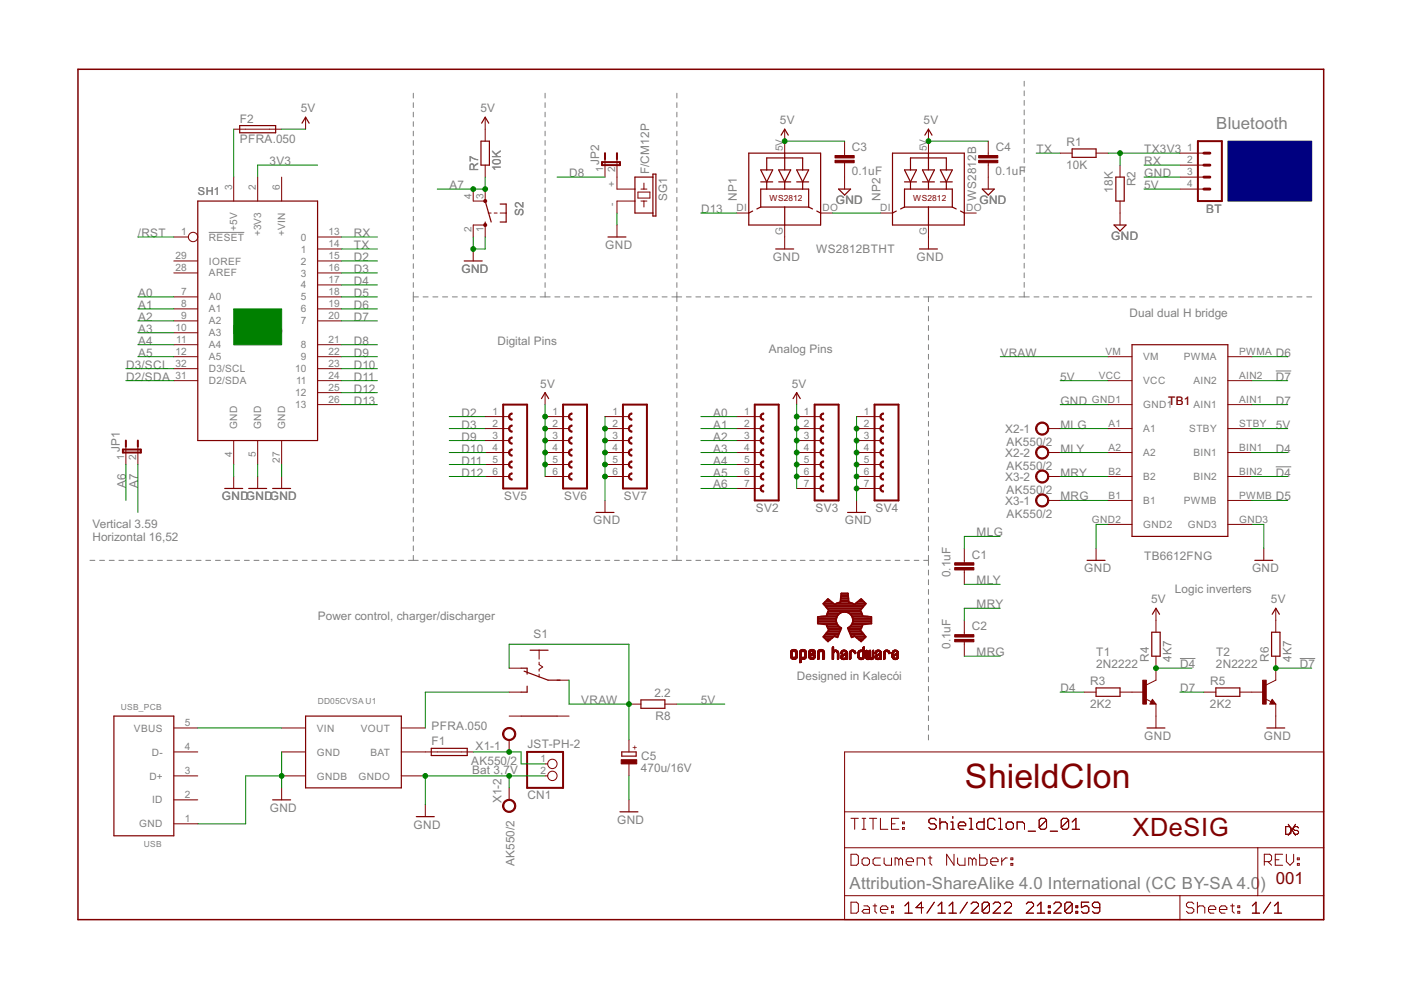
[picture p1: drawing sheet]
<svg xmlns="http://www.w3.org/2000/svg" width="297mm" height="210mm" viewBox="0 0 297 210" stroke-linecap="round" stroke-linejoin="round" font-family="sans-serif">
<defs><g id="words">
<text font-size="8" fill="#800000" x="204.6" y="167.1">ShieldClon</text>
<text font-size="6" fill="#800000" x="240.1" y="177.2">XDeSIG</text>
<g font-size="4" fill="#808080">
<text x="257.9" y="27.4">Bluetooth</text>
<text x="180.1" y="188.4">Attribution-ShareAlike 4.0 International (CC BY-SA 4.0</text>
<text x="267.2" y="188.4">)</text>
</g>
<text font-size="4" fill="#800000" x="270.5" y="187.4">001</text>
<g font-size="2.8" fill="#808080">
<text x="63.8" y="23.8">5V</text>
<text x="101.9" y="23.8">5V</text>
<text x="50.9" y="26">F2</text>
<text x="165.3" y="26.4">5V</text>
<text x="195.8" y="26.4">5V</text>
<text x="50.9" y="30.3">PFRA.050</text>
<text x="57.2" y="35">3V3</text>
<text x="127" y="35" transform="rotate(-90 127 35)">JP2</text>
<text x="180.6" y="32.1">C3</text>
<text x="211.1" y="32.1">C4</text>
<text x="219.7" y="32.5">TX</text>
<text x="226" y="35.8">10K</text>
<text x="226.1" y="31">R1</text>
<text x="242.6" y="35">RX</text>
<text x="242.6" y="32.5">TX3V3</text>
<text x="95.3" y="40.1">A7</text>
<text x="101.4" y="36.2" transform="rotate(-90 101.4 36.2)">R7</text>
<text x="106.2" y="36.3" transform="rotate(-90 106.2 36.3)">10K</text>
<text x="120.7" y="37.5">D8</text>
<text x="137.7" y="37" transform="rotate(-90 137.7 37)">F/CM12P</text>
<text x="180.6" y="37.2">0.1uF</text>
<text x="211.1" y="37.2">0.1uF</text>
<text x="235.9" y="40.8" transform="rotate(-90 235.9 40.8)">18K</text>
<text x="240.7" y="39.5" transform="rotate(-90 240.7 39.5)">R2</text>
<text x="242.6" y="40.1">5V</text>
<text x="242.6" y="37.5">GND</text>
<text x="111" y="45.7" transform="rotate(-90 111 45.7)">S2</text>
<text x="141.5" y="42.7" transform="rotate(-90 141.5 42.7)">SG1</text>
<text x="148.6" y="45.2">D13</text>
<text x="156.2" y="42.6" transform="rotate(-90 156.2 42.6)">NP1</text>
<text x="177.2" y="43.3">GND</text>
<text x="186.7" y="42.6" transform="rotate(-90 186.7 42.6)">NP2</text>
<text x="207" y="42.6" transform="rotate(-90 207 42.6)">WS2812B</text>
<text x="207.7" y="43.3">GND</text>
<text x="255.7" y="45.2">BT</text>
<text x="29.2" y="50.2">/RST</text>
<text x="75" y="50.2">RX</text>
<text x="75" y="52.8">TX</text>
<text x="128.3" y="52.8">GND</text>
<text x="173" y="53.5">WS2812BTHT</text>
<text x="235.6" y="50.9">GND</text>
<text x="75" y="55.3">D2</text>
<text x="75" y="57.9">D3</text>
<text x="97.8" y="57.9">GND</text>
<text x="163.9" y="55.3">GND</text>
<text x="194.3" y="55.3">GND</text>
<text x="29.3" y="65.5">A1</text>
<text x="29.3" y="62.9">A0</text>
<text x="75" y="60.4">D4</text>
<text x="75" y="62.9">D5</text>
<text x="75" y="65.5">D6</text>
<text x="29.3" y="68">A2</text>
<text x="29.3" y="70.6">A3</text>
<text x="75" y="68">D7</text>
<text x="239.5" y="67.3">Dual dual H bridge</text>
<text x="29.3" y="73.1">A4</text>
<text x="29.3" y="75.6">A5</text>
<text x="75" y="73.1">D8</text>
<text x="75" y="75.6">D9</text>
<text x="105.5" y="73.1">Digital Pins</text>
<text x="163" y="74.9">Analog Pins</text>
<text x="212.1" y="75.6">VRAW</text>
<text x="270.5" y="75.6">D6</text>
<text x="26.7" y="80.7">D2/SDA</text>
<text x="26.7" y="78.2">D3/SCL</text>
<text x="75" y="78.2">D10</text>
<text x="75" y="80.7">D11</text>
<text x="75" y="83.3">D12</text>
<text x="114.6" y="82.2">5V</text>
<text x="167.9" y="82.2">5V</text>
<text x="224.8" y="80.7">5V</text>
<text x="270.5" y="80.7">D7</text>
<text x="75" y="85.8">D13</text>
<text x="97.8" y="88.3">D2</text>
<text x="151.2" y="88.3">A0</text>
<text x="224.8" y="85.8">GND</text>
<text x="247.7" y="85.8">TB1</text>
<text x="270.5" y="85.8">D7</text>
<text x="25.4" y="95.9" transform="rotate(-90 25.4 95.9)">JP1</text>
<text x="97.8" y="93.4">D9</text>
<text x="97.8" y="96">D10</text>
<text x="97.8" y="90.9">D3</text>
<text x="151.2" y="90.9">A1</text>
<text x="151.2" y="93.4">A2</text>
<text x="151.2" y="96">A3</text>
<text x="213.1" y="91.8">X2-1</text>
<text x="213.4" y="94.6">AK550/2</text>
<text x="224.8" y="90.9">MLG</text>
<text x="224.8" y="96">MLY</text>
<text x="270.5" y="90.9">5V</text>
<text x="270.5" y="96">D4</text>
<text x="97.8" y="98.5">D11</text>
<text x="97.8" y="101">D12</text>
<text x="151.2" y="98.5">A4</text>
<text x="151.2" y="101">A5</text>
<text x="213.1" y="96.8">X2-2</text>
<text x="213.1" y="101.9">X3-2</text>
<text x="213.4" y="99.6">AK550/2</text>
<text x="224.8" y="101">MRY</text>
<text x="270.5" y="101">D4</text>
<text x="26.7" y="103.5" transform="rotate(-90 26.7 103.5)">A6</text>
<text x="29.2" y="103.5" transform="rotate(-90 29.2 103.5)">A7</text>
<text x="47" y="106.1">GNDGNDGND</text>
<text x="106.9" y="106.1">SV5</text>
<text x="119.6" y="106.1">SV6</text>
<text x="132.3" y="106.1">SV7</text>
<text x="151.2" y="103.6">A6</text>
<text x="213.1" y="107">X3-1</text>
<text x="213.4" y="104.7">AK550/2</text>
<text x="224.8" y="106.1">MRG</text>
<text x="270.5" y="106.1">D5</text>
<text x="19.6" y="112">Vertical 3.59</text>
<text x="125.8" y="111.2">GND</text>
<text x="160.2" y="108.6">SV2</text>
<text x="172.9" y="108.6">SV3</text>
<text x="179.1" y="111.2">GND</text>
<text x="185.6" y="108.6">SV4</text>
<text x="207" y="113.7">MLG</text>
<text x="213.4" y="109.8">AK550/2</text>
<text x="19.6" y="114.6">Horizontal 16,52</text>
<text x="206" y="118.4">C1</text>
<text x="242.6" y="118.8">TB6612FNG</text>
<text x="201.5" y="122.4" transform="rotate(-90 201.5 122.4)">0.1uF</text>
<text x="207" y="123.9">MLY</text>
<text x="229.9" y="121.3">GND</text>
<text x="249.1" y="125.7">Logic inverters</text>
<text x="265.5" y="121.3">GND</text>
<text x="67.4" y="131.5">Power control, charger/discharger</text>
<text x="207" y="129">MRY</text>
<text x="244.1" y="127.9">5V</text>
<text x="269.5" y="127.9">5V</text>
<text x="113.1" y="135.3">S1</text>
<text x="201.5" y="137.6" transform="rotate(-90 201.5 137.6)">0.1uF</text>
<text x="206" y="133.7">C2</text>
<text x="207" y="139.1">MRG</text>
<text x="232.4" y="141.7">2N2222</text>
<text x="232.4" y="139.1">T1</text>
<text x="243.6" y="140.3" transform="rotate(-90 243.6 140.3)">R4</text>
<text x="248.4" y="140.4" transform="rotate(-90 248.4 140.4)">4K7</text>
<text x="250.2" y="141.7">D4</text>
<text x="257.8" y="141.7">2N2222</text>
<text x="257.8" y="139.1">T2</text>
<text x="269" y="140.3" transform="rotate(-90 269 140.3)">R6</text>
<text x="273.8" y="140.4" transform="rotate(-90 273.8 140.4)">4K7</text>
<text x="275.6" y="141.7">D7</text>
<text x="123.2" y="149.3">VRAW</text>
<text x="138.7" y="147.8">2.2</text>
<text x="148.6" y="149.3">5V</text>
<text x="168.9" y="144.2">Designed in Kalecói</text>
<text x="224.8" y="146.7">D4</text>
<text x="231.2" y="145.2">R3</text>
<text x="250.2" y="146.7">D7</text>
<text x="256.6" y="145.2">R5</text>
<text x="91.5" y="154.7">PFRA.050</text>
<text x="139" y="152.6">R8</text>
<text x="231.1" y="150">2K2</text>
<text x="256.5" y="150">2K2</text>
<text x="91.5" y="158">F1</text>
<text x="100.8" y="159.1">X1-1</text>
<text x="111.8" y="158.7">JST-PH-2</text>
<text x="135.9" y="161.2">C5</text>
<text x="242.6" y="156.9">GND</text>
<text x="268" y="156.9">GND</text>
<text x="99.9" y="162.1">AK550/2</text>
<text x="100.1" y="164">Bat 3,7V</text>
<text x="135.9" y="163.8">470u/16V</text>
<text x="57.2" y="172.1">GND</text>
<text x="106.3" y="170.3" transform="rotate(-90 106.3 170.3)">X1-2</text>
<text x="111.8" y="169.5">CN1</text>
<text x="87.7" y="175.7">GND</text>
<text x="130.9" y="174.7">GND</text>
<text x="109.1" y="183.7" transform="rotate(-90 109.1 183.7)">AK550/2</text>
</g>
<g font-size="2.8" fill="#800000">
<text x="49.3" y="70.8">Leonardo</text>
<text x="50.1" y="67.5">Arduino</text>
</g>
<text font-size="2.6" fill="#808080" x="42" y="41.4">SH1</text>
<g font-size="2.4" fill="#808080">
<text x="166" y="32.1" transform="rotate(-90 166 32.1)">5V</text>
<text x="196.5" y="32.1" transform="rotate(-90 196.5 32.1)">5V</text>
<text x="251.7" y="32.1">1</text>
<text x="251.7" y="34.7">2</text>
<text x="49.2" y="40.3" transform="rotate(-90 49.2 40.3)">3</text>
<text x="54.3" y="40.3" transform="rotate(-90 54.3 40.3)">2</text>
<text x="59.3" y="40.3" transform="rotate(-90 59.3 40.3)">6</text>
<text x="127.9" y="36.5" transform="rotate(-90 127.9 36.5)">1</text>
<text x="130.5" y="39.7" transform="rotate(-90 130.5 39.7)">+</text>
<text x="130.5" y="36.5" transform="rotate(-90 130.5 36.5)">2</text>
<text x="251.7" y="37.2">3</text>
<text x="251.7" y="39.7">4</text>
<text x="100" y="42.3" transform="rotate(-90 100 42.3)">4</text>
<text x="102.5" y="42.3" transform="rotate(-90 102.5 42.3)">3</text>
<text x="130.5" y="43.7" transform="rotate(-90 130.5 43.7)">-</text>
<text x="156.1" y="44.8">DI</text>
<text x="174.4" y="44.8">DO</text>
<text x="186.6" y="44.8">DI</text>
<text x="204.9" y="44.8">DO</text>
<text x="38.4" y="49.9">1</text>
<text x="44.3" y="51">RESET</text>
<text x="50.3" y="48.9" transform="rotate(-90 50.3 48.9)">+5V</text>
<text x="55.4" y="50.1" transform="rotate(-90 55.4 50.1)">+3V3</text>
<text x="60.5" y="50" transform="rotate(-90 60.5 50)">+VIN</text>
<text x="63.8" y="53.5">1</text>
<text x="63.8" y="51">0</text>
<text x="69.7" y="52.4">14</text>
<text x="69.7" y="49.9">13</text>
<text x="100" y="49.2" transform="rotate(-90 100 49.2)">2</text>
<text x="102.5" y="49.2" transform="rotate(-90 102.5 49.2)">1</text>
<text x="166" y="49.8" transform="rotate(-90 166 49.8)">G</text>
<text x="196.5" y="49.8" transform="rotate(-90 196.5 49.8)">G</text>
<text x="37.2" y="57.5">28</text>
<text x="37.2" y="55">29</text>
<text x="44.3" y="58.6">AREF</text>
<text x="44.3" y="56.1">IOREF</text>
<text x="63.8" y="58.6">3</text>
<text x="63.8" y="56.1">2</text>
<text x="69.7" y="57.5">16</text>
<text x="69.7" y="55">15</text>
<text x="38.4" y="62.6">7</text>
<text x="38.4" y="65.1">8</text>
<text x="44.3" y="63.7">A0</text>
<text x="63.8" y="63.7">5</text>
<text x="63.8" y="61.2">4</text>
<text x="69.7" y="65.1">19</text>
<text x="69.7" y="62.6">18</text>
<text x="69.7" y="60">17</text>
<text x="37.2" y="70.2">10</text>
<text x="38.4" y="67.7">9</text>
<text x="44.3" y="71.3">A3</text>
<text x="44.3" y="68.8">A2</text>
<text x="44.3" y="66.2">A1</text>
<text x="63.8" y="68.8">7</text>
<text x="63.8" y="66.2">6</text>
<text x="69.7" y="67.7">20</text>
<text x="37.2" y="75.3">12</text>
<text x="37.2" y="77.8">32</text>
<text x="37.4" y="72.7">11</text>
<text x="44.3" y="73.9">A4</text>
<text x="44.3" y="76.4">A5</text>
<text x="63.8" y="76.4">9</text>
<text x="63.8" y="73.9">8</text>
<text x="69.7" y="77.8">23</text>
<text x="69.7" y="75.3">22</text>
<text x="69.7" y="72.7">21</text>
<text x="234.4" y="75.3">VM</text>
<text x="242.4" y="76.4">VM</text>
<text x="251" y="76.4">PWMA</text>
<text x="262.7" y="75.3">PWMA</text>
<text x="37.2" y="80.4">31</text>
<text x="44.3" y="81.5">D2/SDA</text>
<text x="44.3" y="78.9">D3/SCL</text>
<text x="62.6" y="78.9">10</text>
<text x="62.8" y="81.5">11</text>
<text x="69.7" y="82.9">25</text>
<text x="69.7" y="80.4">24</text>
<text x="233" y="80.4">VCC</text>
<text x="242.4" y="81.5">VCC</text>
<text x="253" y="81.5">AIN2</text>
<text x="262.7" y="80.4">AIN2</text>
<text x="62.6" y="86.6">13</text>
<text x="62.6" y="84">12</text>
<text x="69.7" y="85.4">26</text>
<text x="104.4" y="88">1</text>
<text x="117.1" y="88">1</text>
<text x="129.8" y="88">1</text>
<text x="157.8" y="88">1</text>
<text x="170.5" y="88">1</text>
<text x="183.2" y="88">1</text>
<text x="231.5" y="85.4">GND1</text>
<text x="242.4" y="86.6">GND1</text>
<text x="253" y="86.6">AIN1</text>
<text x="262.7" y="85.4">AIN1</text>
<text x="50.3" y="91" transform="rotate(-90 50.3 91)">GND</text>
<text x="55.4" y="91" transform="rotate(-90 55.4 91)">GND</text>
<text x="60.5" y="91" transform="rotate(-90 60.5 91)">GND</text>
<text x="104.4" y="90.5">2</text>
<text x="104.4" y="93.1">3</text>
<text x="104.4" y="95.6">4</text>
<text x="117.1" y="90.5">2</text>
<text x="117.1" y="93.1">3</text>
<text x="117.1" y="95.6">4</text>
<text x="129.8" y="90.5">2</text>
<text x="129.8" y="93.1">3</text>
<text x="129.8" y="95.6">4</text>
<text x="157.8" y="90.5">2</text>
<text x="157.8" y="93.1">3</text>
<text x="157.8" y="95.6">4</text>
<text x="170.5" y="90.5">2</text>
<text x="170.5" y="93.1">3</text>
<text x="170.5" y="95.6">4</text>
<text x="183.2" y="90.5">2</text>
<text x="183.2" y="93.1">3</text>
<text x="183.2" y="95.6">4</text>
<text x="235" y="90.5">A1</text>
<text x="235" y="95.6">A2</text>
<text x="242.4" y="91.6">A1</text>
<text x="252.1" y="91.6">STBY</text>
<text x="262.7" y="95.6">BIN1</text>
<text x="262.7" y="90.5">STBY</text>
<text x="26.3" y="97.5" transform="rotate(-90 26.3 97.5)">1</text>
<text x="28.9" y="97.5" transform="rotate(-90 28.9 97.5)">2</text>
<text x="49.2" y="96.9" transform="rotate(-90 49.2 96.9)">4</text>
<text x="54.3" y="96.9" transform="rotate(-90 54.3 96.9)">5</text>
<text x="59.3" y="98.1" transform="rotate(-90 59.3 98.1)">27</text>
<text x="104.4" y="98.1">5</text>
<text x="104.4" y="100.7">6</text>
<text x="117.1" y="98.1">5</text>
<text x="117.1" y="100.7">6</text>
<text x="129.8" y="98.1">5</text>
<text x="129.8" y="100.7">6</text>
<text x="157.8" y="98.1">5</text>
<text x="157.8" y="100.7">6</text>
<text x="170.5" y="98.1">5</text>
<text x="170.5" y="100.7">6</text>
<text x="183.2" y="98.1">5</text>
<text x="183.2" y="100.7">6</text>
<text x="235" y="100.7">B2</text>
<text x="242.4" y="96.7">A2</text>
<text x="242.4" y="101.8">B2</text>
<text x="253" y="96.7">BIN1</text>
<text x="253" y="101.8">BIN2</text>
<text x="262.7" y="100.7">BIN2</text>
<text x="157.8" y="103.2">7</text>
<text x="170.5" y="103.2">7</text>
<text x="183.2" y="103.2">7</text>
<text x="235" y="105.8">B1</text>
<text x="242.4" y="106.9">B1</text>
<text x="251" y="106.9">PWMB</text>
<text x="262.7" y="105.8">PWMB</text>
<text x="231.5" y="110.8">GND2</text>
<text x="242.4" y="112">GND2</text>
<text x="251.8" y="112">GND3</text>
<text x="262.7" y="110.8">GND3</text>
<text x="28.4" y="155.1">VBUS</text>
<text x="39.2" y="154">5</text>
<text x="67.2" y="155.1">VIN</text>
<text x="76.5" y="155.1">VOUT</text>
<text x="32.2" y="160.2">D-</text>
<text x="39.2" y="159.1">4</text>
<text x="67.2" y="160.2">GND</text>
<text x="78.6" y="160.2">BAT</text>
<text x="114.6" y="161.6">1</text>
<text x="31.7" y="165.3">D+</text>
<text x="39.2" y="164.2">3</text>
<text x="67.2" y="165.3">GNDB</text>
<text x="76" y="165.3">GNDO</text>
<text x="114.6" y="164.2">2</text>
<text x="32.2" y="170.4">ID</text>
<text x="39.2" y="169.2">2</text>
<text x="29.5" y="175.4">GND</text>
<text x="39.2" y="174.3">1</text>
</g>
<g font-size="2" fill="#800000">
<text x="163.2" y="42.6">WS2812</text>
<text x="193.6" y="42.6">WS2812</text>
<text x="135.2" y="159" transform="rotate(-90 135.2 159)">+</text>
</g>
<g font-size="2" fill="#808080">
<text x="67.4" y="149.3">DD05CVSA U1</text>
<text x="25.6" y="150.5">USB_PCB</text>
<text x="30.5" y="179.5">USB</text>
</g>
</g></defs>
<g fill="none" stroke="#808080" stroke-width=".21">
<path d="M87.6 19.8v1M115.6 19.8v1M143.5 19.8v1M217.1 17.2v1.1M217.1 19.3v1M87.6 21.8v1M87.6 23.8v1M87.6 25.8v1M87.6 27.8v1M87.6 29.8v1M87.6 31.8v1M87.6 33.8v1"/>
<path d="M87.6 35.8v1.1M87.6 37.8v1M87.6 39.9v1M115.6 21.8v1M115.6 23.8v1M115.6 25.8v1M115.6 27.8v1M115.6 29.8v1M115.6 31.8v1M115.6 33.8v1M115.6 35.8v1.1M115.6 37.8v1"/>
<path d="M115.6 39.9v1M143.5 21.8v1M143.5 23.8v1M143.5 25.8v1M143.5 27.8v1M143.5 29.8v1M143.5 31.8v1M143.5 33.8v1M143.5 35.8v1.1M143.5 37.8v1M143.5 39.9v1M217.1 21.3v1"/>
<path d="M217.1 23.3v1.1M217.1 25.4v1M217.1 27.4v1M217.1 29.4v1.1M217.1 31.5v1M217.1 33.5v1M217.1 35.5v1M217.1 37.5v1.1M217.1 39.6v1M44.3 49.3h7.5M87.6 41.8v1.1M87.6 43.9v1"/>
<path d="M87.6 45.9v1M87.6 47.9v1M87.6 49.9v1M87.6 51.9v1M87.6 53.9v1M87.6 55.9v1M87.6 57.9v1M87.6 59.9v1M115.6 41.8v1.1M115.6 43.9v1M115.6 45.9v1M115.6 47.9v1"/>
<path d="M115.6 49.9v1M115.6 51.9v1M115.6 53.9v1M115.6 55.9v1M115.6 57.9v1M115.6 59.9v1M143.5 41.8v1.1M143.5 43.9v1M143.5 45.9v1M143.5 47.9v1M143.5 49.9v1M143.5 51.9v1"/>
<path d="M143.5 53.9v1M143.5 55.9v1M143.5 57.9v1M143.5 59.9v1M217.1 41.6v1M217.1 43.6v1.1M217.1 45.7v1M217.1 47.7v1M217.1 49.7v1.1M217.1 51.8v1M217.1 53.8v1M217.1 55.8v1.1"/>
<path d="M217.1 57.8v1.1M217.1 59.9v1M87.6 61.9v2.1M87.6 65v1M87.6 67v1M87.6 69v1.1M87.6 71.1v1M87.6 73.1v1M87.6 75.1v1.1M87.6 77.2v1M87.6 79.2v1M87.6 62.9h1.1"/>
<path d="M89.7 62.9h1.1M91.8 62.9h1M93.8 62.9h1.1M95.9 62.9h1.1M98 62.9h1M100 62.9h1.1M102.1 62.9h1.1M104.2 62.9h1M106.2 62.9h1.1M108.3 62.9h1.1M110.4 62.9h1M112.4 62.9h1.1"/>
<path d="M114.5 62.9h2.1M115.6 61.9v1M117.6 62.9h1.1M119.7 62.9h1.1M121.8 62.9h1.1M123.8 62.9h1.1M125.9 62.9h1.1M128 62.9h1M130 62.9h1.1M132.1 62.9h1.1M134.2 62.9h1M136.2 62.9h1.1"/>
<path d="M138.3 62.9h1.1M140.4 62.9h1M142.5 62.9h2M143.5 61.9v2.1M143.5 65v1M143.5 67v1M143.5 69v1.1M143.5 71.1v1M143.5 73.1v1M143.5 75.1v1.1M143.5 77.2v1M143.5 79.2v1"/>
<path d="M145.5 62.9h1M147.5 62.9h1M149.5 62.9h1.1M151.6 62.9h1M153.6 62.9h1M155.6 62.9h1M157.6 62.9h1M159.6 62.9h1M161.6 62.9h1M163.6 62.9h1M165.7 62.9h1M167.7 62.9h1"/>
<path d="M169.7 62.9h1M171.7 62.9h1M173.7 62.9h1M175.7 62.9h1M177.7 62.9h1M179.7 62.9h1M181.7 62.9h1.1M183.7 62.9h1.1M185.8 62.9h1M187.8 62.9h1M189.8 62.9h1M191.8 62.9h1"/>
<path d="M193.8 62.9h1M195.8 62.9h2.2M196.8 62.9v1.1M196.8 65v1M196.8 67v1M196.8 69v1.1M196.8 71.1v1M196.8 73.1v1M196.8 75.1v1.1M196.8 77.2v1M196.8 79.2v1M199 62.9h1.1"/>
<path d="M201.1 62.9h1.1M203.2 62.9h1.2M205.4 62.9h1.1M207.5 62.9h1.1M209.6 62.9h1.2M211.8 62.9h1.1M213.9 62.9h1.1M216 62.9h2.2M217.1 61.9v1M219.2 62.9h1.1M221.3 62.9h1.1M223.4 62.9h1"/>
<path d="M225.4 62.9h1.1M227.5 62.9h1M229.6 62.9h1M231.6 62.9h1.1M233.7 62.9h1M235.7 62.9h1.1M237.8 62.9h1.1M239.9 62.9h1M241.9 62.9h1.1M244 62.9h1.1M246.1 62.9h1M248.1 62.9h1.1"/>
<path d="M250.2 62.9h1.1M252.3 62.9h1M254.3 62.9h1.1M256.4 62.9h1.1M258.5 62.9h1M260.5 62.9h1.1M262.6 62.9h1.1M264.6 62.9h1.1M266.7 62.9h1.1M268.8 62.9h1.1M270.5 78.7h3.3M270.8 62.9h1.1"/>
<path d="M272.9 62.9h1.1M275 62.9h1M277.1 62.9h1M87.6 81.2v1.1M87.6 83.2v1.1M87.6 85.3v1M87.6 87.3v1M87.6 89.3v1.1M87.6 91.4v1M87.6 93.4v1M87.6 95.4v1.1M87.6 97.5v1"/>
<path d="M87.6 99.5v1M143.5 81.2v1.1M143.5 83.2v1.1M143.5 85.3v1M143.5 87.3v1M143.5 89.3v1.1M143.5 91.4v1M143.5 93.4v1M143.5 95.4v1.1M143.5 97.5v1M143.5 99.5v1M196.8 81.2v1.1"/>
<path d="M196.8 83.2v1.1M196.8 85.3v1M196.8 87.3v1M196.8 89.3v1.1M196.8 91.4v1M196.8 93.4v1M196.8 95.4v1.1M196.8 97.5v1M196.8 99.5v1M270.5 99h3.3M19.1 118.8h1M21.1 118.8h1.1"/>
<path d="M23.2 118.8h1M25.2 118.8h1M27.3 118.8h1M29.3 118.8h1.1M31.3 118.8h1.1M33.4 118.8h1M35.4 118.8h1.1M37.5 118.8h1M39.5 118.8h1.1M41.6 118.8h1M43.6 118.8h1.1M45.7 118.8h1"/>
<path d="M47.7 118.8h1.1M49.8 118.8h1M51.8 118.8h1.1M53.8 118.8h1.1M55.9 118.8h1M58 118.8h1M60 118.8h1M62 118.8h1.1M64.1 118.8h1M66.1 118.8h1.1M68.2 118.8h1M70.2 118.8h1.1"/>
<path d="M72.3 118.8h1M74.3 118.8h1.1M76.4 118.8h1M78.4 118.8h1.1M80.5 118.8h1M82.5 118.8h1M84.5 118.8h1.1M86.6 118.8h2.1M87.6 101.5v1.1M87.6 103.6v1M87.6 105.6v1M87.6 107.6v1"/>
<path d="M87.6 109.6v1.1M87.6 111.7v1M87.6 113.7v1M87.6 115.7v1.1M87.6 117.8v1M89.7 118.8h1M91.7 118.8h1M93.7 118.8h1.1M95.8 118.8h1M97.8 118.8h1M99.8 118.8h1.1M101.9 118.8h1"/>
<path d="M103.9 118.8h1M105.9 118.8h1.1M107.9 118.8h1.1M110 118.8h1M112 118.8h1.1M114 118.8h1.1M116.1 118.8h1M118.1 118.8h1M120.1 118.8h1.1M122.2 118.8h1M124.2 118.8h1M126.2 118.8h1.1"/>
<path d="M128.3 118.8h1M130.3 118.8h1M132.3 118.8h1M134.3 118.8h1.1M136.4 118.8h1M138.4 118.8h1M140.4 118.8h1.1M142.5 118.8h2M143.5 101.5v1.1M143.5 103.6v1M143.5 105.6v1M143.5 107.6v1"/>
<path d="M143.5 109.6v1.1M143.5 111.7v1M143.5 113.7v1M143.5 115.7v1.1M143.5 117.8v1M145.5 118.8h1M147.5 118.8h1M149.5 118.8h1.1M151.6 118.8h1M153.6 118.8h1M155.6 118.8h1M157.6 118.8h1"/>
<path d="M159.6 118.8h1M161.6 118.8h1M163.6 118.8h1M165.7 118.8h1M167.7 118.8h1M169.7 118.8h1M171.7 118.8h1M173.7 118.8h1M175.7 118.8h1M177.7 118.8h1M179.7 118.8h1M181.7 118.8h1.1"/>
<path d="M183.7 118.8h1.1M185.8 118.8h1M187.8 118.8h1M189.8 118.8h1M191.8 118.8h1M193.8 118.8h1M195.8 118.8h1M196.8 101.5v1.1M196.8 103.6v1M196.8 105.6v1M196.8 107.6v1M196.8 109.6v1.1"/>
<path d="M196.8 111.7v1M196.8 113.7v1M196.8 115.7v1.1M196.8 117.8v2.1M196.8 120.9v1M196.8 122.9v1.1M196.8 125v1M196.8 127v1.1M196.8 129.1v1.1M196.8 131.1v1.1M196.8 133.2v1.1M196.8 135.3v1"/>
<path d="M196.8 137.3v1.1M196.8 139.4v1M250.2 139.6h3.2M275.6 139.6h3.2M196.8 141.4v1.1M196.8 143.5v1M196.8 145.5v1.1M196.8 147.6v1.1M196.8 149.7v1M196.8 151.7v1.1M196.8 153.8v1M196.8 155.8v1.1"/>
</g>
<g fill="none" stroke="#800000" stroke-width=".25">
<path d="M50.8 26.6h7.6v1.6h-7.6zM64 26.1l.8-1.3 .8 1.3M102 29.9h1.8v5.1h-1.8zM102.1 26.1l.8-1.3 .7 1.3M138.4 37.5h-3.8v7.7h3.8M138.4 36.9h.7v8.9h-.7zM158.7 32.5h15.3v15.2h-15.3zM161.3 36h2.5l-1.2 2.6zM161.3 38.6h2.5M162.6 36v-2.5h7.6v2.5M162.6 38.6v1.5M165.1 36h2.5l-1.2 2.6z"/>
<path d="M165.1 38.6h2.5M165.6 28.7l.8-1.3 .7 1.3M166.4 32.5v3.5M166.4 38.6v1.5M168.9 36h2.5l-1.2 2.6zM168.9 38.6h2.5M170.2 38.6v1.5M189.2 32.5h15.2v15.2h-15.2zM191.8 36h2.5l-1.3 2.6zM191.8 38.6h2.5M193 36v-2.5h7.6v2.5M193 38.6v1.5"/>
<path d="M195.6 36h2.5l-1.3 2.6zM195.6 38.6h2.5M196.1 28.7l.7-1.3 .8 1.3M196.8 32.5v3.5M196.8 38.6v1.5M199.4 36h2.5l-1.3 2.6zM199.4 38.6h2.5M200.6 38.6v1.5M227.3 31.6h5.1v1.8h-5.1zM236.6 37.5h1.8v5.1h-1.8zM41.9 42.6h25.4v50.8h-25.4zM98.4 55.3h3.8"/>
<path d="M102.9 47.1v.6M102.9 42.6l1.2 4.5M106 43.3h1.3v3.8h-1.3M128.9 50.2h3.8M159.6 44.7l-.9 .5M161.3 43.9v-3.8h10.1v3.8M161.3 43.9h10.1M161.3 43.9l-.8 .4M164.5 52.8h3.8M166.4 43.9v3.8M171.4 43.9l.9 .4M173.2 44.7l.8 .5"/>
<path d="M177.8 40.1h2.5l-1.2 1.3zM190 44.7l-.8 .5M191.8 43.9h10.1M191.8 43.9v-3.8h10.1v3.8M191.8 43.9l-.9 .4M194.9 52.8h3.9M196.8 43.9v3.8M201.9 43.9l.8 .4M203.6 44.7l.8 .5M208.3 40.1h2.5l-1.3 1.3zM236.2 47.7h2.5l-1.2 1.3zM240 73.1h20.3v40.6h-20.3z"/>
<path d="M114.8 84.5l.8-1.3 .7 1.3M168.1 84.5l.8-1.3 .8 1.3M47.6 103.6h3.9M52.7 103.6h3.8M57.8 103.6h3.8M126.4 108.6h3.8M179.7 108.6h3.8M230.5 118.8h3.8M266 118.8h3.9M112.4 137.9h3.8M244.2 134h1.8v5.1h-1.8zM244.3 130.2l.8-1.2 .8 1.2"/>
<path d="M269.6 134h1.8v5.1h-1.8zM269.7 130.2l.8-1.2 .8 1.2M24.2 151.8h12.7v25.4h-12.7zM64.8 151.8h20.3v15.2h-20.3zM91.4 158.7h7.7v1.5h-7.7zM110.5 141.7h1.3v1.2M110.5 151.8h7.6M111.1 142.3l5.1 1.9h2.5M111.8 145.5v1.2h-1.3M131.8 159.4h3.1v.9h-3.1zM135.9 148.4h5.1v1.8h-5.1zM232.4 145.9h5.1v1.7h-5.1z"/>
<path d="M243.2 154.3h3.8M244.3 148.8l.2 .2h-.4l.2-.5 .5 .7h-.7M257.8 145.9h5.1v1.7h-5.1zM268.6 154.3h3.8M269.7 148.8l.2 .2h-.4l.2-.5 .5 .7h-.7M57.8 169.6h3.8M88.3 173.1h3.8M131.4 172.1h3.9"/>
</g>
<g fill="none" stroke="#800000" stroke-width=".21">
<path d="M49.6 37.5v5.1M49.6 27.4h10.1M54.6 37.5v5.1M59.7 37.5v5.1M64.8 24.8v2.6M102.9 24.8v5.1M102.9 35v2.5M128.3 33.7v3.8M130.8 33.7v6.4h3.8M136.5 38.8v1.3M166.4 27.4v5.1M179.1 29.9v3.1"/>
<path d="M179.1 34.5v5.6M196.8 27.4v5.1M209.5 29.9v3.1M209.5 34.5v5.6M224.8 32.5h2.5M232.4 32.5h2.5M237.5 35v2.5M250.2 32.5h5M250.2 35h5M250.2 37.5h5M36.9 57.9h5M36.9 55.3h5"/>
<path d="M36.9 50.2h3M67.3 57.9h5.1M67.3 55.3h5.1M67.3 52.8h5.1M67.3 50.2h5.1M100.3 40.1v2.5h2.6v-2.5M100.3 50.2v-2.5h2.6v2.5M100.3 52.8v2.5M103.5 45.2h.6M104.8 45.2h.6M106 45.2h1.3M130.8 47.7v2.5"/>
<path d="M134.6 42.6h-3.8v2.6M135.3 40.7h2.5v1.3h-2.5zM135.9 42.6h1.3M135.9 40.1h1.3M136.5 42.6v1.3M156.2 45.2h2.5M166.4 47.7v5.1M174 45.2h2.5M186.7 45.2h2.5M196.8 47.7v5.1M204.4 45.2h2.6M237.5 42.6v5.1"/>
<path d="M250.2 40.1h5M36.9 78.2h5M36.9 75.6h5M36.9 73.1h5M36.9 68h5M36.9 65.5h5M36.9 62.9h5M36.9 70.5h5M67.3 78.2h5.1M67.3 75.6h5.1M67.3 73.1h5.1M67.3 68h5.1"/>
<path d="M67.3 65.5h5.1M67.3 62.9h5.1M67.3 60.4h5.1M234.9 75.6h5.1M260.3 75.6h5.1M26.7 94.7v3.8M29.2 94.7v3.8M36.9 80.7h5M49.6 93.4v5.1M54.6 93.4v5.1M59.7 93.4v5.1M67.3 85.8h5.1"/>
<path d="M67.3 83.2h5.1M67.3 80.7h5.1M102.9 90.9h5M102.9 95.9h5M102.9 88.3h5M102.9 93.4h5M102.9 98.5h5M115.6 90.9h5M115.6 95.9h5M115.6 88.3h5M115.6 93.4h5M115.6 98.5h5"/>
<path d="M115.6 83.2v2.6M128.3 90.9h5M128.3 95.9h5M128.3 88.3h5M128.3 93.4h5M128.3 98.5h5M156.2 90.9h5.1M156.2 95.9h5.1M156.2 88.3h5.1M156.2 93.4h5.1M156.2 98.5h5.1M168.9 90.9h5.1"/>
<path d="M168.9 95.9h5.1M168.9 88.3h5.1M168.9 93.4h5.1M168.9 98.5h5.1M168.9 83.2v2.6M181.6 90.9h5.1M181.6 95.9h5.1M181.6 88.3h5.1M181.6 93.4h5.1M181.6 98.5h5.1M222.2 90.9h2.6M222.2 95.9h2.6"/>
<path d="M234.9 85.8h5.1M234.9 80.7h5.1M234.9 90.9h5.1M234.9 95.9h5.1M260.3 85.8h5.1M260.3 80.7h5.1M260.3 90.9h5.1M260.3 95.9h5.1M49.6 101v2.6M54.6 101v2.6M59.7 101v2.6M102.9 101h5"/>
<path d="M115.6 101h5M128.3 101h5M128.3 106.1v2.5M156.2 101h5.1M156.2 103.6h5.1M168.9 101h5.1M168.9 103.6h5.1M181.6 101h5.1M181.6 103.6h5.1M181.6 106.1v2.5M204.4 116.3v3M222.2 106.1h2.6"/>
<path d="M222.2 101h2.6M232.4 116.3v2.5M234.9 106.1h5.1M234.9 101h5.1M234.9 111.2h5.1M260.3 106.1h5.1M260.3 101h5.1M260.3 111.2h5.1M267.9 116.3v2.5M114.3 137.9v1.9M167.6 139.1h.4M167.6 139h.4"/>
<path d="M167.6 138.9h.4M167.6 138.8h.4M167.6 138.7h.4M167.6 138.6h.4M167.6 138.5h.4M167.6 138.4h.4M167.6 139.3h.5M167.6 139.2h.4M167.6 138.3h.4M167.6 138.2h.5M167.6 139.3l.5 .1M167.7 139.4h.6"/>
<path d="M167.7 139.4h1.3M167.7 138.1h1.3M167.7 138h1.3M167.7 139.6h1.2M167.7 138h1.2M167.8 137.9h1.1M167.8 139.6h1.1M167.8 137.9h1M167.9 139.7h.9M167.9 137.8h.9M168 137.8h.7M168 139.8h.6"/>
<path d="M168.1 138.2h-.5M168.1 137.7h.5M168.2 139.8h.3M168.2 138.1l-.6 .1M168.5 138.1h.5M168.6 138.2h.5M168.6 139.2h.5M168.6 138.3h.5M168.7 139.2h.4M168.7 138.3h.4M168.7 139.1h.4M168.7 139h.4"/>
<path d="M168.7 138.9h.4M168.7 138.8h.4M168.7 138.7h.4M168.7 138.6h.4M168.7 138.5h.4M168.7 138.4h.4M168.7 139.7h-.8M169 139.5h-1.3M169 139.4h-.6M169 139.3l-.5 .1M169.1 139.3h-.5M169.5 140h.4"/>
<path d="M169.5 139.9h.4M169.5 139.8h.4M169.5 139.4h.7M169.5 139.3l.6 .1M169.5 139.3h.5M169.5 139.2h.4M169.5 139.1h.4M169.5 139h.4M169.5 138.9h.4M169.5 138.8h.4M169.5 138.7h.4M169.5 138.6h.4"/>
<path d="M169.5 138.5h.4M169.5 138.4h.4M169.5 138.3h.4M169.6 138.2h.4M169.6 138.1h1.3M169.6 138h1.3M169.7 138h1.1M169.7 137.9h1.1M169.8 137.9h.9M169.8 137.8h.9M169.9 137.8h.7M170 138.2l-.5 .1"/>
<path d="M170 137.7h.5M170.1 139.8h.3M170.1 138.1l-.5 .1M170.3 139.4h.6M170.4 138.1h.5M170.5 138.2h.4M170.5 138.2h.5M170.6 139.8h-1.1M170.6 138.3h.4M170.6 139.2h.4M170.6 139.1h.4M170.6 138.4h.4"/>
<path d="M170.6 139h.4M170.6 138.9h.4M170.6 138.8h.4M170.6 138.7h.4M170.6 138.6h.4M170.6 138.5h.4M170.6 139.7h-1.1M170.7 139.7h-1.2M170.8 139.6h-1.3M170.9 139.5h-1.4M170.9 139.4l-1.4 .1M170.9 139.3l-.5 .1"/>
<path d="M171 139.3h-.5M171 139.2l-.5 .1M171.4 139.2h.5M171.4 138.6h1.5M171.4 138.6h.4M171.4 138.5l.4 .1M171.4 138.5h.4M171.4 138.4h.4M171.4 138.3h.5M171.4 139.3l.6 .1M171.4 139.3h.5M171.5 139.4h.6"/>
<path d="M171.5 138.1h1.3M171.5 139.4h1.3M171.5 139.5h1.3M171.5 138h1.3M171.6 138h1.2M171.6 139.6h1.1M171.6 137.9h1.1M171.7 139.7h.9M171.7 137.9h1M171.7 137.8h.9M171.8 137.8h.7M171.8 138.4l-.4 .1"/>
<path d="M171.9 139.8h.6M171.9 139.1h-.5M171.9 138.3h-.5M171.9 138.2l-.5 .1M171.9 138.6h1M171.9 138.2h-.5M171.9 137.7h.5M172 139.8h.3M172 139h-.6M172 138.1l-.5 .1M172.1 138.6h.8M172.2 139h-.8"/>
<path d="M172.2 138.5h.7M172.3 138.9h-.9M172.3 138.5h.6M172.3 138.1l.6 .1M172.4 138.9h-1M172.4 138.2h.5M172.4 139.3h.5M172.4 138.4h.5M172.4 138.3h.5M172.5 139.2h.4M172.5 138.3h.4M172.5 138.8h-1.1"/>
<path d="M172.5 139.1h.4M172.5 139h.4M172.6 139h.3M172.6 138.7l-1.2 .1M172.7 138.9h.2M172.7 138.7h-1.3M172.8 139.4h-.5M172.9 139.3l-.5 .1M173.3 139.6h.4M173.3 139.5h.4M173.3 139.4h.4M173.3 139.3h.4"/>
<path d="M173.3 139.2h.4M173.3 139.1h.4M173.3 139h.4M173.3 138.9h.4M173.3 138.8h.4M173.3 138.7h.4M173.3 138.6h.4M173.3 138.5h.4M173.3 138.4h.4M173.4 139.8h.2M173.4 138.3h.4M173.4 139.8h.1"/>
<path d="M173.4 138h1.3M173.5 138h1.2M173.5 137.9h1.1M173.6 137.9h1M173.6 137.8h.9M173.7 139.7h-.4M173.7 137.8h.7M173.7 138.3h-.4M173.8 138.2l-.4 .1M173.8 138.2h-.4M173.8 137.7h.5M173.9 138.1l-.5 .1"/>
<path d="M174.2 138.1l.6 .1M174.3 138.2h.5M174.4 138.3h.4M174.4 139.8h.2M174.4 139.6h.4M174.4 139.5h.4M174.4 139.4h.4M174.4 139.3h.4M174.4 139.2h.4M174.4 139.1h.4M174.4 139h.4M174.4 138.9h.4"/>
<path d="M174.4 138.8h.4M174.4 138.7h.4M174.4 138.6h.4M174.4 138.5h.4M174.4 138.4h.4M174.7 138.1h-1.3M174.8 139.7h-.4M176.4 137.3h.3M176.5 139.8h.1M176.5 139.7h.2M176.5 139.6h.2M176.5 139.5h.2"/>
<path d="M176.5 139.4h.2M176.5 139.3h.2M176.5 139.2h.2M176.5 139.1h.2M176.5 139h.2M176.5 138.9h.2M176.5 138.8h.2M176.5 138.7h.2M176.5 138.6h.2M176.5 138.5h.2M176.5 138.4h.3M176.5 138.1h1.2"/>
<path d="M176.5 138h1.2M176.5 138h1.1M176.5 137.9h1M176.5 137.9h.3M176.5 137.8h.2M176.5 137.7h.2M176.5 137.6h.2M176.5 137.5h.2M176.5 137.4h.2M176.5 137.3h.2M176.5 137.2h.2M176.7 139.8h-.3"/>
<path d="M176.7 139.7h-.2M176.8 138.4l-.3 .1M176.8 138.3h-.3M176.9 137.9h.5M176.9 138.2l-.4 .1M176.9 138.2h-.4M177 137.8h.3M177.1 138.1l-.6 .1M177.2 138.1h.5M177.4 138.2h.4M177.5 138.3h.3M177.5 138.5h.3"/>
<path d="M177.5 138.4h.3M177.5 139.8h.2M177.5 139.7h.3M177.5 139.6h.3M177.5 139.5h.3M177.5 139.4h.3M177.5 139.3h.3M177.5 139.2h.3M177.5 139.1h.3M177.5 139h.3M177.5 138.9h.3M177.5 138.8h.3"/>
<path d="M177.5 138.7h.3M177.5 138.6h.3M177.8 139.8h-.3M177.8 139.7h-.3M178.3 139.4h.3M178.3 139.3l.3 .1M178.3 139.2h.3M178.3 138.6h.1M178.3 138.5h.2M178.3 139.5h.4M178.3 139.4l.3 .1M178.3 139.6h.8"/>
<path d="M178.3 138.3h.3M178.4 138.2h.3M178.4 139.7h.8M178.4 138.1h1.1M178.5 139.7h.7M178.5 138h1M178.5 138h.9M178.5 139.8h.7M178.5 138.5l-.2 .1M178.6 139.3h-.3M178.6 138.4l-.3 .1M178.6 137.9h.7"/>
<path d="M178.6 138.4h-.3M178.6 139.8h.6M178.6 138.3l-.3 .1M178.6 138.8h1M178.6 139.2h-.3M178.7 139.1h-.4M178.7 137.9h.5M178.7 138.8h.9M178.7 138.2l-.4 .1M178.8 137.8h.3M178.8 139.1h-.5M178.9 139.8v.1"/>
<path d="M178.9 138.7h.7M178.9 139h-.6M178.9 138.1l-.5 .1M179 138.7h.6M179 138.1l.6 .1M179 139.5h.1M179 139h-.6M179.1 138.6h.5M179.2 138.2h.4M179.2 138.9h-.8M179.2 138.2l.4 .1M179.2 138.6h.4"/>
<path d="M179.3 138.3h.3M179.3 138.5h.3M179.3 138.9h.3M179.3 138.4h.3M179.3 139.7h.3M179.3 139.6h.3M179.3 139.5h.3M179.3 139.4h.3M179.3 139.3h.3M179.3 139.2h.3M179.3 139.1h.3M179.3 139h.3"/>
<path d="M179.5 139.8h-.2M179.6 139.8h-.3M179.6 139.7h-.3M179.6 138.9h-1.1M180.1 139.8h.1M180.1 139.6h.3M180.1 139.5h.3M180.1 139.4h.3M180.1 139.3h.3M180.1 139.2h.3M180.1 139.1h.3M180.1 139h.3"/>
<path d="M180.1 138.9h.3M180.1 138.8h.3M180.1 138.7h.3M180.1 138.6h.3M180.1 138.5h.3M180.1 138.4h.3M180.2 138.1h1.1M180.3 138h1M180.3 139.8h-.2M180.3 138h.9M180.4 139.7h-.3M180.4 137.9h.8"/>
<path d="M180.4 138.3h-.3M180.5 137.9h.5M180.5 138.2l-.4 .1M180.6 138.2h-.5M180.6 137.8h.3M180.7 138.1l-.5 .1M180.8 138.1h.5M181 138.2h.4M181.1 138.3h.3M181.1 138.3l.3 .1M181.1 138.4h.3M181.2 138.6h.1"/>
<path d="M181.4 138.5l-.2 .1M181.4 138.5h-.2M181.9 139.2h.3M181.9 139.1h.3M181.9 139h.3M181.9 138.9h.3M181.9 138.8h.3M181.9 138.7h.3M181.9 138.6h.3M181.9 138.5h.3M181.9 139.3l.3 .1M181.9 139.3h.3"/>
<path d="M181.9 138.4h.3M181.9 139.4h.4M181.9 138.3h.4M181.9 139.5h.5M181.9 139.4l.4 .1M182 139.6h1.2M182 139.6h1.1M182 138.1h1.3M182.1 139.7h1M182.1 138h1.2M182.1 139.7h.9M182.2 137.9h1.1"/>
<path d="M182.2 139.8h.7M182.2 138.3l-.3 .1M182.3 139.8h.6M182.3 137.9h.5M182.3 138.2l-.4 .1M182.4 138.2h-.4M182.4 137.8h.4M182.5 139.8v.1M182.5 138.1l-.5 .1M182.6 139.8v.1M182.6 138.1h.7M182.8 138.2h.5"/>
<path d="M182.8 139.5h.4M182.9 139.4h.3M182.9 138.3h.4M182.9 139.3h.3M182.9 137.9h.4M183 139.2h.3M183 139.1h.3M183 139h.3M183 138.9h.3M183 138.8h.3M183 138.7h.3M183 138.6h.3"/>
<path d="M183 138.5h.3M183 138.4h.3M183 137.8h.3M183 137.7h.3M183 137.6h.3M183 137.5h.3M183 137.4h.3M183 137.3h.3M183 137.2h.3M183.2 139.5h-.5M183.3 139.3h-.4M183.5 139.3l.4 .1"/>
<path d="M183.5 139.3h.3M183.5 139.2h.3M183.5 139.1h.3M183.5 139h.3M183.5 138.9h.3M183.5 138.8h.3M183.5 138.7h.3M183.5 138.6h.3M183.5 138.5h.3M183.5 138.4h.3M183.5 138.3h.3M183.5 138.2h.3"/>
<path d="M183.5 138.1h.3M183.5 138h.3M183.6 139.5h.3M183.6 139.4h.3M183.6 138h.2M183.6 137.9h.2M183.6 139.6h1.6M183.6 139.7h1.5M183.7 139.7h1.4M183.7 137.9h.1M183.7 139.8h1.3M183.8 139.8h.5"/>
<path d="M184.1 139.8v.1M184.1 139.5h.5M184.2 139.5h.4M184.2 139.4h.4M184.2 139.3h.4M184.2 139.3h.3M184.2 139.2h.3M184.2 139.1h.3M184.2 139h.3M184.2 138.9h.3M184.2 138.8h.3M184.3 138.7h.2"/>
<path d="M184.3 138.6h.2M184.3 138.5h.2M184.3 138.4h.2M184.3 138.3h.2M184.3 138.2h.2M184.3 138.1h.2M184.3 138h.2M184.3 137.9h.2M184.4 137.9h.1M184.5 139.8h.5M184.9 139.5h.3M184.9 139.4h.3"/>
<path d="M184.9 139.3h.3M185 139.3h.2M185 139.2h.2M185 139.1h.2M185 139h.2M185 138.9h.2M185 138.8h.2M185 138.7h.2M185 138.6h.2M185 138.5h.2M185 138.4h.2M185 138.3h.2"/>
<path d="M185 138.2h.2M185 138.1h.2M185 138h.2M185 137.9h.2M185.1 137.9h.1M185.2 139.5h-.4M185.5 139.4h.3M185.5 139.3h.3M185.5 139.2h.3M185.5 139.5h.5M185.5 139.4l.4 .1M185.5 139.1h.4"/>
<path d="M185.5 138.6h.1M185.5 138.4h.3M185.6 139.6h.8M185.6 138.3h.3M185.7 139.7h.7M185.7 138.6h-.2M185.7 138.1h1.1M185.7 138h1M185.8 139.8h.6M185.8 138.5l-.3 .1M185.8 138h.8M185.8 138.5h-.3"/>
<path d="M185.8 137.9h.8M185.9 139.8h.5M185.9 138.3l-.4 .1M185.9 139.2h-.4M185.9 138.8h1M185.9 138.2l-.3 .1M185.9 137.9h.6M186 138.2h-.4M186 137.8h.4M186.1 139.1h-.5M186.1 138.7h.8M186.2 139h-.6"/>
<path d="M186.2 138.1l-.6 .1M186.2 138.7h.7M186.2 138.1l.6 .1M186.3 139.5h.1M186.3 139h-.7M186.4 138.6h.5M186.4 138.2h.4M186.4 138.9h-.7M186.5 138.2h.3M186.5 138.6h.4M186.5 138.3h.4M186.6 138.9h.3"/>
<path d="M186.6 138.5h.3M186.6 138.4h.3M186.6 139.7h.3M186.6 139.6h.3M186.6 139.5h.3M186.6 139.4h.3M186.6 139.3h.3M186.6 139.2h.3M186.6 139.1h.3M186.6 139h.3M186.7 139.8h-.1M186.8 139.8h-.2"/>
<path d="M186.9 139.7h-.3M186.9 138.9h-1.2M187.3 139.7h.3M187.3 139.6h.3M187.3 139.5h.3M187.3 139.4h.3M187.3 139.3h.3M187.3 139.2h.3M187.3 139.1h.3M187.3 139h.3M187.3 138.9h.3M187.3 138.8h.3"/>
<path d="M187.3 138.7h.3M187.3 138.6h.3M187.3 138.5h.3M187.3 138.4h.3M187.4 138.3h.3M187.5 139.8h-.2M187.5 138.1h1.1M187.5 138h1M187.6 139.8h-.3M187.6 138h.8M187.6 139.7h-.3M187.6 138.4l-.3 .1"/>
<path d="M187.6 137.9h.8M187.7 138.3l-.4 .1M187.7 137.9h.6M187.8 138.2l-.4 .1M187.8 138.2h-.4M187.8 137.8h.4M188 138.1l-.6 .1M188 138.1h.6M188.2 138.2h.4M188.3 138.2h.3M188.3 138.3h.4M188.4 138.3l.3 .1"/>
<path d="M188.4 138.4h.3M188.4 138.6h.1M188.6 138.5l-.2 .1M188.7 138.5h-.3M189.1 139.3l.4 .1M189.1 139.3h.4M189.1 139.2h.3M189.1 138.7h1.3M189.1 138.7h.3M189.1 138.6h.3M189.1 138.5h.3M189.1 138.4h.3"/>
<path d="M189.1 138.3h.4M189.2 139.4h.3M189.2 138.3h.3M189.2 139.5h.5M189.2 139.4l.4 .1M189.2 139.6h1.2M189.3 139.6h1.1M189.3 138.1h1.1M189.3 139.7h1M189.3 138h1M189.4 139.7h.8M189.4 138h.8"/>
<path d="M189.4 137.9h.8M189.5 139.8h.7M189.5 139.2h-.4M189.5 138.4h-.4M189.5 139.1h-.4M189.5 139.8h.6M189.5 137.9h.6M189.6 138.2l-.4 .1M189.6 138.2h-.4M189.7 139.1h-.6M189.7 137.8h.3M189.7 139h-.6"/>
<path d="M189.8 139.8v.1M189.8 138.1l-.6 .1M189.9 138.1l.5 .1M189.9 139h-.8M189.9 138.6h.6M190 138.9h-.9M190 138.6h.5M190 138.2h.4M190.1 138.2h.4M190.1 139.5h.3M190.1 138.9h-1M190.1 138.5h.4"/>
<path d="M190.1 138.3h.4M190.2 139.3h.3M190.2 138.3h.3M190.2 138.4h.3M190.2 139.2h.3M190.2 138.8h-1.1M190.2 139.1h.3M190.3 139.1h.2M190.4 139.5h-.4M190.4 139h.1M190.5 138.7h-.8M190.5 139.4h-.4"/>
<path d="M190.5 139.3h-.3M190.5 138.6l-.7 .1M204.4 120.8v3.1M204.4 131.5v3.1M204.4 136.1v3M245.1 129v5M245.1 139.1v5.1l-2 1M270.5 129v5M270.5 139.1v5.1l-2 1M36.9 159.4h5M36.9 154.3h5M59.7 159.4h5.1"/>
<path d="M59.7 154.3h5.1M85.1 159.4h15.2M85.1 154.3h5.1M107.9 146.7h2.6M107.9 141.7h2.6M107.9 151.8h2.6M107.9 156.9v2.5M114.3 140.4v.5l.8 .5-.8 .5v.4M114.3 142.9v.7M118.1 144.2h2.5M118.1 151.8h2.5M133.3 149.3h2.6"/>
<path d="M133.3 156.9v2.5M141 149.3h2.5M169.5 140.3h.4M169.5 140.2h.4M169.5 140.1h.4M169.5 140.5h.2M169.8 140.4l-.3 .1M169.9 140.4h-.4M169.9 140.3l-.4 .1M179.1 159.4h101.5v35.6h-101.5zM229.8 146.7h2.6M237.5 146.7h5"/>
<path d="M242.9 148.2l1.2 .6M244.3 148.3l.8 1h-1.3zM245.1 149.3v5M255.2 146.7h2.6M262.9 146.7h5M268.2 148.2l1.3 .6M269.7 148.3l.8 1h-1.3zM270.5 149.3v5M36.9 174.7h5M36.9 164.5h5M36.9 169.6h5M59.7 167v2.6"/>
<path d="M59.7 164.5h5.1M85.1 164.5h5.1M90.2 170.6v2.5M107.9 167v2.6M115.6 164.5h.5M115.6 162h.5M133.3 162v2.5M133.3 169.6v2.5M179.1 179.7h101.5M179.1 172.1h101.5M180.4 173.5h1.6M181.2 173.5v2.3"/>
<path d="M182.8 173.5h.8M182.8 175.8h.8M183.2 173.5v2.3M184.3 173.5h1.6M185.1 173.5v2.3M186.7 173.5v2.3h1.5M189 174.7h.8M190.6 173.5h-1.6v2.3h1.6M191.3 175.5h.4v.3h-.4zM191.3 174.3h.4v.4h-.4zM198.5 173.9l-.4-.4h-.8l-.4 .4v.4l.4 .4h.8l.4 .4v.4l-.4 .3h-.8l-.4-.3M199.3 174.7l.4-.4h.7l.4 .4v1.1"/>
<path d="M199.3 173.5v2.3M201.6 174.3h.4v1.5M201.6 175.8h.8M202 173.1v.4M203.2 175.1h1.5v-.4l-.4-.4h-.7l-.4 .4v.8l.4 .3h.7M205.5 173.5h.4v2.3M205.5 175.8h.8M208.6 173.5v2.3h-1.1l-.4-.3v-.8l.4-.4h1.1M211 173.9l-.4-.4h-.8l-.4 .4v1.6l.4 .3h.8l.4-.3M211.8 173.5h.3v2.3M211.8 175.8h.7M213.3 174.7l.4-.4h.8l.4 .4v.8l-.4 .3h-.8l-.4-.3z"/>
<path d="M215.6 175.8v-1.5h1.2l.4 .4v1.1M218 176.2h1.5M221.9 173.9l-.4-.4h-.8l-.4 .4v1.6M221.9 173.9v1.6l-.4 .3h-.8l-.4-.3M221.9 173.9l-1.6 1.6M222.7 176.2h1.5M226.6 173.9l-.4-.4h-.8l-.4 .4v1.6M226.6 173.9v1.6l-.4 .3h-.8l-.4-.3M226.6 173.9l-1.6 1.6M227.3 174.3l.8-.8v2.3M227.3 175.8h1.6M266.7 179.7v10.2"/>
<path d="M272.6 175.3h.8l.3 .2v1.1l-.3 .3h-.8zM273.1 174.8l1.6 2.3M274.7 174.8l-1.6 2.3M275.3 175.5l-.3-.2h-.5l-.3 .2v.3l.3 .3h.5l.3 .2v.3l-.3 .3h-.5l-.3-.3M179.1 189.9h101.5M180.4 181.1h1.2l.4 .4v1.6l-.4 .4h-1.2zM180.4 191.3h1.2l.4 .4v1.5l-.4 .4h-1.2zM182.8 182.3l.4-.4h.7l.4 .4v.8l-.4 .4h-.7l-.4-.4zM183.2 192.1h.7l.4 .3v1.2h-1.1l-.4-.4 .4-.4h1.1M185.1 192.1h.8M185.5 191.7v1.5l.4 .4M186.7 192.8h1.5v-.4l-.4-.3h-.8l-.3 .3v.8l.3 .4h.8"/>
<path d="M186.7 181.9h-1.2l-.4 .4v.8l.4 .4h1.2M187.5 181.9v1.2l.3 .4h1.2v-1.6M189 193.2h.4v.4h-.4zM189 192.1h.4v.3h-.4zM190.6 182.3l-.4-.4h-.4v1.6M190.6 182.3l.4-.4 .3 .4v1.2M190.6 182.3v1.2M191.9 193.6h1.5M191.9 192.1l.7-.8v2.3M192.1 182.7h1.6v-.4l-.4-.4h-.8l-.4 .4v.8l.4 .4h.8M194.5 183.5v-1.6h1.1l.4 .4v1.2M195.7 192.4h-1.5l1.2-1.1v2.3"/>
<path d="M196.8 181.9h.8M197.2 181.5v1.6l.4 .4M198.1 191.3l-1.6 2.3M198.9 193.6h1.5M198.9 192.1l.8-.8v2.3M201.2 193.6h1.6M201.2 192.1l.8-.8v2.3M202.3 181.1v2.4l-1.6-2.4v2.4M203 181.9v1.2l.4 .4h1.2v-1.6M205.1 191.3l-1.5 2.3M205.9 191.7l.4-.4h.8l.4 .4v.4l-1.6 1.5h1.6M206.2 182.3l-.4-.4h-.4v1.6"/>
<path d="M206.2 182.3v1.2M206.2 182.3l.3-.4 .4 .4v1.2M207.7 181.1v2.4h1.2l.4-.4v-.8l-.4-.4h-1.2M209.8 191.7v1.5l-.4 .4h-.8l-.4-.4M209.8 191.7l-.4-.4h-.8l-.4 .4v1.5M209.8 191.7l-1.6 1.5M210.1 182.7h1.5v-.4l-.4-.4h-.8l-.3 .4v.8l.3 .4h.8M210.6 191.7l.4-.4h.7l.4 .4v.4l-1.5 1.5h1.5M212.4 181.9v1.6M212.9 191.7l.4-.4h.8l.4 .4v.4l-1.6 1.5h1.6M213.6 181.9h-.4l-.8 .8M214.3 183.1h.4v.4h-.4z"/>
<path d="M214.3 181.9h.4v.4h-.4zM217.6 191.7l.4-.4h.8l.3 .4v.4l-1.5 1.5h1.5M219.9 193.6h1.6M219.9 192.1l.8-.8v2.3M222.3 193.2h.4v.4h-.4zM222.3 192.1h.4v.3h-.4zM223.4 191.7l.4-.4h.8l.4 .4v.4l-1.6 1.5h1.6M227.3 191.7v1.5l-.4 .4h-.7l-.4-.4M227.3 191.7l-.4-.4h-.7l-.4 .4v1.5M227.3 191.7l-1.5 1.5M228.1 193.2h.4v.4h-.4zM228.1 192.1h.4v.3h-.4z"/>
<path d="M230.8 191.3h-1.5v1.1l.8-.3h.3l.4 .3v.8l-.4 .4h-.7l-.4-.4M233.2 192.4h-1.2l-.4-.3v-.4l.4-.4h.8l.4 .4v1.5l-.4 .4h-.8l-.4-.4M250.2 189.9v5.1M253.1 191.7l-.4-.4h-.8l-.4 .4v.4l.4 .3h.8l.4 .4v.4l-.4 .4h-.8l-.4-.4M253.9 192.4l.4-.3h.8l.3 .3v1.2M253.9 191.3v2.3M256.2 192.8h1.6v-.4l-.4-.3h-.8l-.4 .3v.8l.4 .4h.8M258.6 192.8h1.5v-.4l-.4-.3h-.7l-.4 .3v.8l.4 .4h.7M260.9 192.1h.8M261.3 191.7v1.5l.4 .4M262.4 193.2h.4v.4h-.4zM262.4 192.1h.4v.3h-.4z"/>
<path d="M265.5 193.6h1.6M265.5 192.1l.8-.8v2.3M268.1 182.7h1.1l.4-.4v-.8l-.4-.4h-1.1v2.4M268.8 182.7l.8 .8M269.4 191.3l-1.6 2.3M270.2 193.6h1.5M270.2 192.1l.8-.8v2.3M270.4 182.3h.8M271.9 181.1h-1.5v2.4h1.5M272.7 181.1v1.6l.8 .8 .8-.8v-1.6M275.1 183.1h.4v.4h-.4zM275.1 181.9h.4v.4h-.4z"/>
<circle cx="40.9" cy="50.2" r=".99"/>
<circle cx="117.1" cy="164.5" r=".99"/>
<circle cx="117.1" cy="162" r=".99"/>
</g>
<path d="M16.5 14.7h264.1v180.3h-264.1z" fill="none" stroke="#800000" stroke-width=".32"/>
<g fill="none" stroke="#800000" stroke-width=".38">
<path d="M173.4 132.1h4M173.4 131.8h3.9M173.4 131.4h3.9M173.4 131.1h3.9M174 130.7h3.5M174.6 128h2.1M174.6 134.9h2.3M174.8 135.3h1.6M174.8 128.3h8.5M174.9 134.6h2.9M174.9 127.6h1.4M175.1 128.7h7.9"/>
<path d="M175.2 135.6h.8M175.2 134.2h2.7M175.3 132.5h2.3M175.3 130.4h2.4M175.3 127.3h.6M175.4 132.8h2.5M175.4 129h7.3M175.4 130h2.6M175.5 133.9h2.6M175.5 136h.1M175.5 133.2h2.9M175.6 129.7h6.9"/>
<path d="M175.7 129.3h6.8M175.7 133.5h2.5M177.1 134.9h.6M177.4 128h3.3M177.7 130.4a1.79 1.79 0 0 0 .2 2.4M177.7 130.4a1.79 1.79 0 0 1 2.6-.2 1.79 1.79 0 0 1 0 2.6M177.9 132.8l.5 .4-.8 1.9-.6-.3-1.5 1.2-.9-1 1.1-1.4-.2-.4M178.2 127.6h1.7M178.2 127.3h1.7M178.3 126.9h1.6M178.3 126.6h1.5M178.3 126.2h1.5"/>
<path d="M179.8 133.2h2.8M179.9 133.5h2.5M180 133.9h2.6M180.1 130h2.6M180.2 134.2h2.7M180.3 132.8l-.6 .4 .9 1.9 .5-.3 1.5 1.2 1-1-1.2-1.4 .2-.4M180.3 132.8h2.5M180.3 134.6h2.9M180.5 130.4h2.3M180.5 134.9h.5M180.6 132.5h2.3M180.7 130.7h3.4"/>
<path d="M180.7 132.1h4M180.8 128l.3 .2 1.5-1.2 1 1-1.2 1.4 .5 1.2 1.8 .2v1.4l-1.8 .2-.3 .8M180.8 128l-.9-.3-.1-1.9h-1.4l-.2 1.9-1.2 .5-1.5-1.2-.9 1 1.1 1.4-.5 1.2-1.8 .2v1.4l1.8 .2 .3 .8M180.8 131.1h3.9M180.8 131.8h3.9M180.8 131.4h3.9M181.3 134.9h2.2M181.4 128h2.1M181.7 135.3h1.6M181.8 127.6h1.4M182.1 135.6h.9M182.3 127.3h.5"/>
<path d="M182.5 136h.1"/>
</g>
<g fill="#800000" stroke="#800000" stroke-width=".21">
<path d="M219.9 89.9a1.4 1.4 0 0 1 2.3 .3 1.4 1.4 0 0 1-.9 2 1.4 1.4 0 0 1-1.7-1.3h.2a1.15 1.15 0 0 1 1.6-1.1 1.15 1.15 0 0 1 .3 1.9 1.15 1.15 0 0 1-1.8-.5l-.1-.3h-.2z" fill-rule="evenodd"/>
<path d="M219.9 95a1.4 1.4 0 0 1 2.3 .2 1.4 1.4 0 0 1-.9 2.1 1.4 1.4 0 0 1-1.7-1.4h.2a1.15 1.15 0 0 1 1.6-1 1.15 1.15 0 0 1 .3 1.9 1.15 1.15 0 0 1-1.8-.6l-.1-.3h-.2z" fill-rule="evenodd"/>
<path d="M219.9 105.2a1.4 1.4 0 0 1 2.3 .2 1.4 1.4 0 0 1-.9 2.1 1.4 1.4 0 0 1-1.7-1.4h.2a1.15 1.15 0 0 1 1.6-1.1 1.15 1.15 0 0 1 .3 1.9 1.15 1.15 0 0 1-1.8-.5l-.1-.3h-.2z" fill-rule="evenodd"/>
<path d="M219.9 100.1a1.4 1.4 0 0 1 2.3 .2 1.4 1.4 0 0 1-.9 2.1 1.4 1.4 0 0 1-1.7-1.4h.2a1.15 1.15 0 0 1 1.6-1 1.15 1.15 0 0 1 .3 1.9 1.15 1.15 0 0 1-1.8-.6l-.1-.3h-.2z" fill-rule="evenodd"/>
<path d="M106.9 154.7a1.4 1.4 0 0 1 2.3 .2 1.4 1.4 0 0 1-.9 2.1 1.4 1.4 0 0 1-1.7-1.4h.2a1.15 1.15 0 0 1 1.6-1 1.15 1.15 0 0 1 .3 1.9 1.15 1.15 0 0 1-1.9-.6v-.3h-.2z" fill-rule="evenodd"/>
<path d="M106.9 169.9a1.4 1.4 0 0 1 2.3 .2 1.4 1.4 0 0 1-.9 2.1 1.4 1.4 0 0 1-1.7-1.3h.2a1.15 1.15 0 0 1 1.6-1.1 1.15 1.15 0 0 1 .3 1.9 1.15 1.15 0 0 1-1.9-.5v-.3h-.2z" fill-rule="evenodd"/>
<path d="M108 92.9l.6-.3v.3a.51 .51 0 0 0-.5 .5 .51 .51 0 0 0 .5 .5v.3a.77 .77 0 0 1-.7-.5 .77 .77 0 0 1 .1-.8z" fill-rule="evenodd"/>
<path d="M108 90.3l.6-.2v.3a.51 .51 0 0 0-.5 .5 .51 .51 0 0 0 .5 .5v.2a.77 .77 0 0 1-.7-.4 .77 .77 0 0 1 .1-.9z" fill-rule="evenodd"/>
<path d="M108 87.8l.6-.2v.2a.51 .51 0 0 0-.5 .5 .51 .51 0 0 0 .5 .5v.3a.76 .76 0 0 1-.7-.5 .76 .76 0 0 1 .1-.8z" fill-rule="evenodd"/>
<path d="M108 97.9l.6-.2v.3a.51 .51 0 0 0-.5 .5 .51 .51 0 0 0 .5 .5v.3a.77 .77 0 0 1-.7-.5 .77 .77 0 0 1 .1-.9z" fill-rule="evenodd"/>
<path d="M108 95.4l.6-.2v.2a.51 .51 0 0 0-.5 .5 .51 .51 0 0 0 .5 .6v.2a.77 .77 0 0 1-.7-.5 .77 .77 0 0 1 .1-.8z" fill-rule="evenodd"/>
<path d="M108 100.5l.6-.2v.2a.51 .51 0 0 0-.5 .5 .51 .51 0 0 0 .5 .5v.3a.77 .77 0 0 1-.7-.5 .77 .77 0 0 1 .1-.8z" fill-rule="evenodd"/>
<path d="M120.7 92.9l.6-.3v.3a.51 .51 0 0 0-.5 .5 .51 .51 0 0 0 .5 .5v.3a.77 .77 0 0 1-.7-.5 .77 .77 0 0 1 .1-.8z" fill-rule="evenodd"/>
<path d="M120.7 90.3l.6-.2v.3a.51 .51 0 0 0-.5 .5 .51 .51 0 0 0 .5 .5v.2a.77 .77 0 0 1-.7-.4 .77 .77 0 0 1 .1-.9z" fill-rule="evenodd"/>
<path d="M120.7 87.8l.6-.2v.2a.51 .51 0 0 0-.5 .5 .51 .51 0 0 0 .5 .5v.3a.76 .76 0 0 1-.7-.5 .76 .76 0 0 1 .1-.8z" fill-rule="evenodd"/>
<path d="M120.7 97.9l.6-.2v.3a.51 .51 0 0 0-.5 .5 .51 .51 0 0 0 .5 .5v.3a.77 .77 0 0 1-.7-.5 .77 .77 0 0 1 .1-.9z" fill-rule="evenodd"/>
<path d="M120.7 95.4l.6-.2v.2a.51 .51 0 0 0-.5 .5 .51 .51 0 0 0 .5 .6v.2a.77 .77 0 0 1-.7-.5 .77 .77 0 0 1 .1-.8z" fill-rule="evenodd"/>
<path d="M120.7 100.5l.6-.2v.2a.51 .51 0 0 0-.5 .5 .51 .51 0 0 0 .5 .5v.3a.77 .77 0 0 1-.7-.5 .77 .77 0 0 1 .1-.8z" fill-rule="evenodd"/>
<path d="M133.4 92.9l.6-.3v.3a.51 .51 0 0 0-.5 .5 .51 .51 0 0 0 .5 .5v.3a.77 .77 0 0 1-.7-.5 .77 .77 0 0 1 .1-.8z" fill-rule="evenodd"/>
<path d="M133.4 90.3l.6-.2v.3a.51 .51 0 0 0-.5 .5 .51 .51 0 0 0 .5 .5v.2a.77 .77 0 0 1-.7-.4 .77 .77 0 0 1 .1-.9z" fill-rule="evenodd"/>
<path d="M133.4 87.8l.6-.2v.2a.51 .51 0 0 0-.5 .5 .51 .51 0 0 0 .5 .5v.3a.76 .76 0 0 1-.7-.5 .76 .76 0 0 1 .1-.8z" fill-rule="evenodd"/>
<path d="M133.4 97.9l.6-.2v.3a.51 .51 0 0 0-.5 .5 .51 .51 0 0 0 .5 .5v.3a.77 .77 0 0 1-.7-.5 .77 .77 0 0 1 .1-.9z" fill-rule="evenodd"/>
<path d="M133.4 95.4l.6-.2v.2a.51 .51 0 0 0-.5 .5 .51 .51 0 0 0 .5 .6v.2a.77 .77 0 0 1-.7-.5 .77 .77 0 0 1 .1-.8z" fill-rule="evenodd"/>
<path d="M133.4 100.5l.6-.2v.2a.51 .51 0 0 0-.5 .5 .51 .51 0 0 0 .5 .5v.3a.77 .77 0 0 1-.7-.5 .77 .77 0 0 1 .1-.8z" fill-rule="evenodd"/>
<path d="M161.4 92.9l.5-.3v.3a.51 .51 0 0 0-.5 .5 .51 .51 0 0 0 .5 .5v.3a.76 .76 0 0 1-.7-.5 .76 .76 0 0 1 .2-.8z" fill-rule="evenodd"/>
<path d="M161.4 90.3l.5-.2v.3a.51 .51 0 0 0-.5 .5 .51 .51 0 0 0 .5 .5v.2a.76 .76 0 0 1-.7-.4 .76 .76 0 0 1 .2-.9z" fill-rule="evenodd"/>
<path d="M161.4 87.8l.5-.2v.2a.51 .51 0 0 0-.5 .5 .51 .51 0 0 0 .5 .5v.3a.75 .75 0 0 1-.7-.5 .75 .75 0 0 1 .2-.8z" fill-rule="evenodd"/>
<path d="M161.4 97.9l.5-.2v.3a.51 .51 0 0 0-.5 .5 .51 .51 0 0 0 .5 .5v.3a.76 .76 0 0 1-.7-.5 .76 .76 0 0 1 .2-.9z" fill-rule="evenodd"/>
<path d="M161.4 95.4l.5-.2v.2a.51 .51 0 0 0-.5 .5 .51 .51 0 0 0 .5 .6v.2a.76 .76 0 0 1-.7-.5 .76 .76 0 0 1 .2-.8z" fill-rule="evenodd"/>
<path d="M161.4 100.5l.5-.2v.2a.51 .51 0 0 0-.5 .5 .51 .51 0 0 0 .5 .5v.3a.76 .76 0 0 1-.7-.5 .76 .76 0 0 1 .2-.8z" fill-rule="evenodd"/>
<path d="M161.4 103l.5-.2v.3a.51 .51 0 0 0-.5 .5 .51 .51 0 0 0 .5 .5v.2a.76 .76 0 0 1-.7-.4 .76 .76 0 0 1 .2-.9z" fill-rule="evenodd"/>
<path d="M174.1 92.9l.5-.3v.3a.51 .51 0 0 0-.5 .5 .51 .51 0 0 0 .5 .5v.3a.76 .76 0 0 1-.7-.5 .76 .76 0 0 1 .2-.8z" fill-rule="evenodd"/>
<path d="M174.1 90.3l.5-.2v.3a.51 .51 0 0 0-.5 .5 .51 .51 0 0 0 .5 .5v.2a.76 .76 0 0 1-.7-.4 .76 .76 0 0 1 .2-.9z" fill-rule="evenodd"/>
<path d="M174.1 87.8l.5-.2v.2a.51 .51 0 0 0-.5 .5 .51 .51 0 0 0 .5 .5v.3a.75 .75 0 0 1-.7-.5 .75 .75 0 0 1 .2-.8z" fill-rule="evenodd"/>
<path d="M174.1 97.9l.5-.2v.3a.51 .51 0 0 0-.5 .5 .51 .51 0 0 0 .5 .5v.3a.76 .76 0 0 1-.7-.5 .76 .76 0 0 1 .2-.9z" fill-rule="evenodd"/>
<path d="M174.1 95.4l.5-.2v.2a.51 .51 0 0 0-.5 .5 .51 .51 0 0 0 .5 .6v.2a.76 .76 0 0 1-.7-.5 .76 .76 0 0 1 .2-.8z" fill-rule="evenodd"/>
<path d="M174.1 100.5l.5-.2v.2a.51 .51 0 0 0-.5 .5 .51 .51 0 0 0 .5 .5v.3a.76 .76 0 0 1-.7-.5 .76 .76 0 0 1 .2-.8z" fill-rule="evenodd"/>
<path d="M174.1 103l.5-.2v.3a.51 .51 0 0 0-.5 .5 .51 .51 0 0 0 .5 .5v.2a.76 .76 0 0 1-.7-.4 .76 .76 0 0 1 .2-.9z" fill-rule="evenodd"/>
<path d="M186.8 92.9l.5-.3v.3a.51 .51 0 0 0-.5 .5 .51 .51 0 0 0 .5 .5v.3a.76 .76 0 0 1-.7-.5 .76 .76 0 0 1 .2-.8z" fill-rule="evenodd"/>
<path d="M186.8 90.3l.5-.2v.3a.51 .51 0 0 0-.5 .5 .51 .51 0 0 0 .5 .5v.2a.76 .76 0 0 1-.7-.4 .76 .76 0 0 1 .2-.9z" fill-rule="evenodd"/>
<path d="M186.8 87.8l.5-.2v.2a.51 .51 0 0 0-.5 .5 .51 .51 0 0 0 .5 .5v.3a.75 .75 0 0 1-.7-.5 .75 .75 0 0 1 .2-.8z" fill-rule="evenodd"/>
<path d="M186.8 97.9l.5-.2v.3a.51 .51 0 0 0-.5 .5 .51 .51 0 0 0 .5 .5v.3a.76 .76 0 0 1-.7-.5 .76 .76 0 0 1 .2-.9z" fill-rule="evenodd"/>
<path d="M186.8 95.4l.5-.2v.2a.51 .51 0 0 0-.5 .5 .51 .51 0 0 0 .5 .6v.2a.76 .76 0 0 1-.7-.5 .76 .76 0 0 1 .2-.8z" fill-rule="evenodd"/>
<path d="M186.8 100.5l.5-.2v.2a.51 .51 0 0 0-.5 .5 .51 .51 0 0 0 .5 .5v.3a.76 .76 0 0 1-.7-.5 .76 .76 0 0 1 .2-.8z" fill-rule="evenodd"/>
<path d="M186.8 103l.5-.2v.3a.51 .51 0 0 0-.5 .5 .51 .51 0 0 0 .5 .5v.2a.76 .76 0 0 1-.7-.4 .76 .76 0 0 1 .2-.9z" fill-rule="evenodd"/>
<circle cx="102.9" cy="42.6" r=".33"/>
<circle cx="102.9" cy="47.7" r=".33"/>
</g>
<g fill="none" stroke="#800000" stroke-width=".42">
<path d="M127.6 34.4h3.8v.6h-3.8zM128.3 32.5v1.2M130.8 32.5v1.2M254 29.9h5.1v12.7h-5.1zM26.1 95.3h3.8v.6h-3.8zM26.7 93.4v1.3M29.2 93.4v1.3M106.7 85.8h5.1v17.8h-5.1zM119.4 85.8h5.1v17.8h-5.1zM132.1 85.8h5.1v17.8h-5.1zM160 85.8h5.1v20.3h-5.1zM172.7 85.8h5.1v20.3h-5.1z"/>
<path d="M185.4 85.8h5.1v20.3h-5.1zM111.8 159.4h7.6v7.6h-7.6z"/>
</g>
<path d="M255.2 37.5h1.3M255.2 35h1.3M255.2 32.5h1.3M255.2 40.1h1.3" fill="none" stroke="#800000" stroke-width=".61"/>
<g fill="#800000" stroke="#800000" stroke-width=".21">
<path d="M202.4 120.3h4.1v.5h-4.1z"/>
<path d="M202.4 119.3h4.1v.5h-4.1z"/>
<path d="M202.4 135.6h4.1v.5h-4.1z"/>
<path d="M202.4 134.6h4.1v.5h-4.1z"/>
<path d="M177 34h4.1v.5h-4.1z"/>
<path d="M177 33h4.1v.5h-4.1z"/>
<path d="M207.5 34h4.1v.5h-4.1z"/>
<path d="M207.5 33h4.1v.5h-4.1z"/>
<path d="M242.3 144.2h.8v5.1h-.8z"/>
<path d="M267.7 144.2h.8v5.1h-.8z"/>
<path d="M131.7 161.1h3.3v.9h-3.3z"/>
</g>
<path d="M260.3 29.9h17.8v12.7h-17.8z" fill="#000080" stroke="#000080" stroke-width=".21"/>
<path d="M49.6 65.5h10.1v7.6h-10.1z" fill="#008000" stroke="#008000" stroke-width=".21"/>
<g fill="none" stroke="#008000" stroke-width=".21">
<path d="M49.6 27.4v10.1M59.7 27.4h5.1M67.3 35h-12.7v2.5M102.9 37.5v2.6h-10.2M118.1 37.5h10.2M166.4 29.9h12.7M196.8 29.9h12.7M219.7 32.5h5.1M234.9 32.5h15.3M237.5 32.5v2.5M242.5 37.5h7.7M242.5 35h7.7"/>
<path d="M29.2 50.2h7.7M72.4 52.8h7.6M72.4 50.2h7.6M72.4 55.3h7.6M72.4 57.9h7.6M100.3 50.2v2.6h2.6v-2.6M130.8 45.2v2.5M148.6 45.2h7.6M176.5 45.2h10.2M242.5 40.1h7.7M26.7 78.2h10.2M29.2 65.5h7.7"/>
<path d="M29.2 68h7.7M29.2 70.5h7.7M29.2 62.9h7.7M29.2 75.6h7.7M29.2 73.1h7.7M72.4 65.5h7.6M72.4 68h7.6M72.4 60.4h7.6M72.4 62.9h7.6M72.4 75.6h7.6M72.4 73.1h7.6M72.4 78.2h7.6"/>
<path d="M212.1 75.6h22.8M265.4 75.6h7.6M26.7 80.7h10.2M26.7 98.5v7.6M29.2 98.5v10.1M49.6 98.5v2.5M54.6 98.5v2.5M59.7 98.5v2.5M72.4 80.7h7.6M72.4 85.8h7.6M72.4 83.2h7.6M95.2 90.9h7.7"/>
<path d="M95.2 93.4h7.7M95.2 95.9h7.7M95.2 98.5h7.7M95.2 88.3h7.7M115.6 85.8v15.2M128.3 88.3v17.8M148.6 90.9h7.6M148.6 93.4h7.6M148.6 95.9h7.6M148.6 98.5h7.6M148.6 88.3h7.6M168.9 85.8v17.8"/>
<path d="M181.6 88.3v17.8M224.8 90.9h10.1M224.8 95.9h10.1M224.8 80.7h10.1M224.8 85.8h10.1M265.4 90.9h7.6M265.4 95.9h7.6M265.4 80.7h7.6M265.4 85.8h7.6M95.2 101h7.7M148.6 101h7.6M148.6 103.6h7.6"/>
<path d="M212.1 113.7h-7.7v2.6M224.8 106.1h10.1M224.8 101h10.1M234.9 111.2h-2.5v5.1M265.4 111.2h2.5v5.1M265.4 106.1h7.6M265.4 101h7.6M204.4 123.9h7.7M204.4 139.1h7.7M212.1 129h-7.7v2.5M41.9 154.3h17.8M59.7 159.4v7.6"/>
<path d="M100.3 159.4h10.2v2.6h5.1M107.9 146.7h-17.7v7.6M107.9 141.7v-5.1h25.4v20.3M120.6 144.2v5.1h12.7M143.5 149.3h10.2M224.8 146.7h5M245.1 141.7h7.6M250.2 146.7h5M270.5 141.7h7.6M59.7 164.5h-7.6v10.2h-10.2M107.9 164.5v2.5M115.6 164.5h-25.4v6.1"/>
<path d="M133.3 164.5v5.1"/>
</g>
<g fill="#008000" stroke="#008000" stroke-width=".21">
<circle cx="100.3" cy="52.8" r=".51"/>
<circle cx="90.2" cy="164.5" r=".51"/>
<circle cx="107.9" cy="164.5" r=".51"/>
<circle cx="59.7" cy="164.5" r=".51"/>
<circle cx="128.3" cy="90.9" r=".51"/>
<circle cx="128.3" cy="93.4" r=".51"/>
<circle cx="128.3" cy="95.9" r=".51"/>
<circle cx="128.3" cy="98.5" r=".51"/>
<circle cx="128.3" cy="101" r=".51"/>
<circle cx="181.6" cy="90.9" r=".51"/>
<circle cx="181.6" cy="93.4" r=".51"/>
<circle cx="181.6" cy="95.9" r=".51"/>
<circle cx="181.6" cy="98.5" r=".51"/>
<circle cx="181.6" cy="101" r=".51"/>
<circle cx="181.6" cy="103.6" r=".51"/>
<circle cx="166.4" cy="29.9" r=".51"/>
<circle cx="196.8" cy="29.9" r=".51"/>
<circle cx="115.6" cy="98.5" r=".51"/>
<circle cx="115.6" cy="95.9" r=".51"/>
<circle cx="115.6" cy="93.4" r=".51"/>
<circle cx="115.6" cy="90.9" r=".51"/>
<circle cx="115.6" cy="88.3" r=".51"/>
<circle cx="168.9" cy="101" r=".51"/>
<circle cx="168.9" cy="98.5" r=".51"/>
<circle cx="168.9" cy="95.9" r=".51"/>
<circle cx="168.9" cy="93.4" r=".51"/>
<circle cx="168.9" cy="90.9" r=".51"/>
<circle cx="168.9" cy="88.3" r=".51"/>
<circle cx="237.5" cy="32.5" r=".51"/>
<circle cx="102.9" cy="40.1" r=".51"/>
<circle cx="100.3" cy="40.1" r=".51"/>
<circle cx="133.3" cy="149.3" r=".51"/>
<circle cx="245.1" cy="141.7" r=".51"/>
<circle cx="270.5" cy="141.7" r=".51"/>
<circle cx="107.9" cy="159.4" r=".51"/>
</g>
<use href="#words"/>
</svg>
